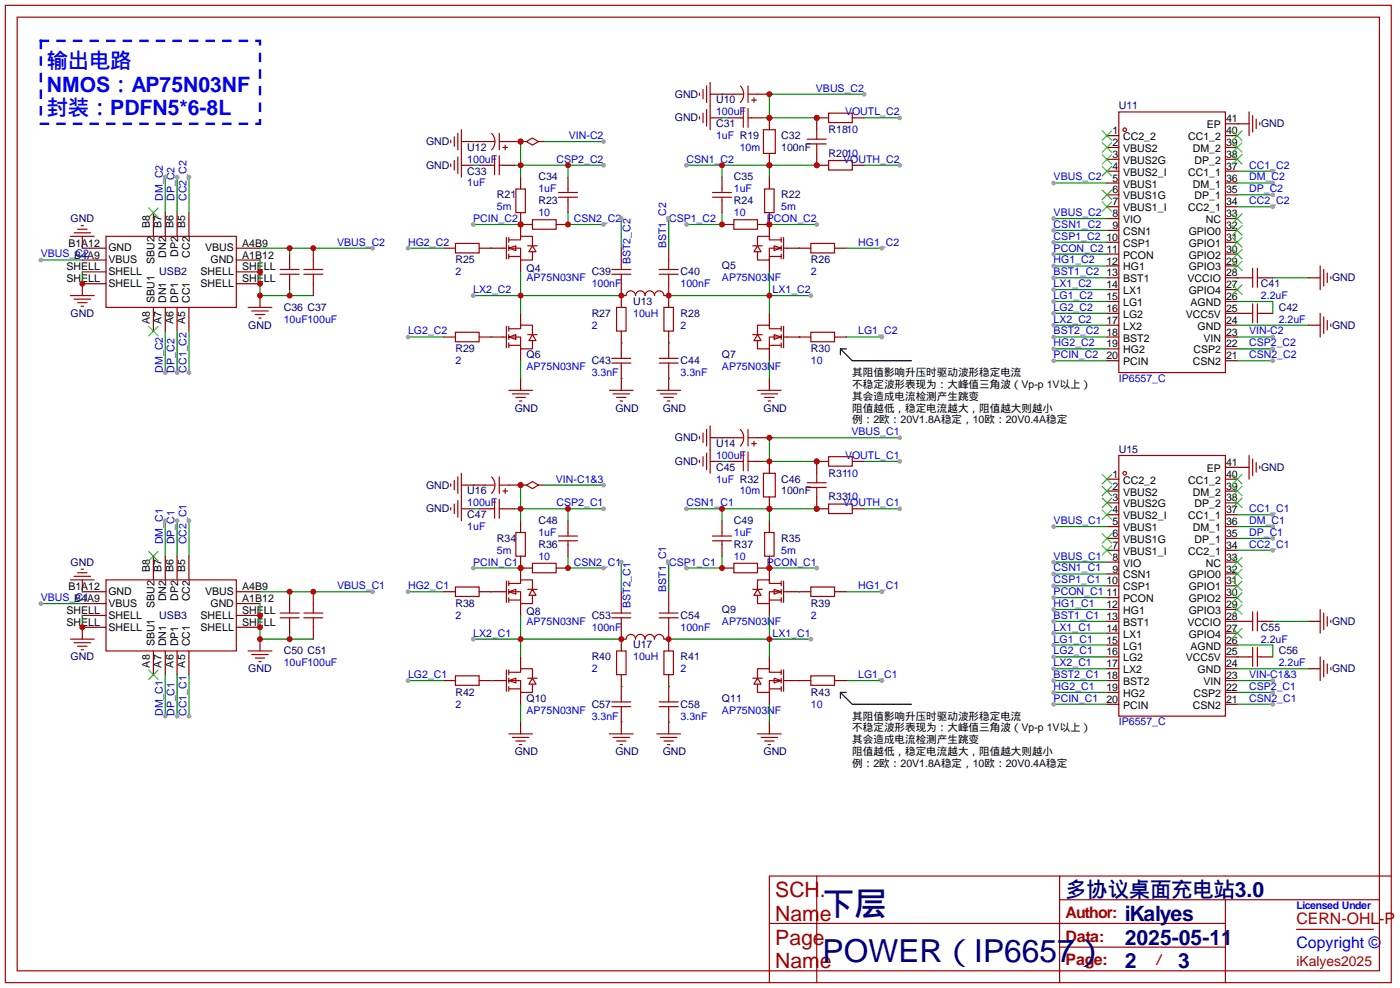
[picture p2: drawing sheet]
<svg xmlns="http://www.w3.org/2000/svg" width="300mm" height="212mm" viewBox="0 0 300 212" stroke-linecap="round" stroke-linejoin="round" font-family="sans-serif">
<defs><g id="words">
<g font-size="6.8" fill="#000080">
<text x="176.4" y="196.2">下层</text>
<text x="176.4" y="206.3">POWER（IP6657）</text>
</g>
<g font-size="4.5" fill="#00f">
<text x="10" y="14.6">输出电路</text>
<text x="10" y="19.6">NMOS：AP75N03NF</text>
<text x="10" y="24.7">封装：PDFN5*6-8L</text>
</g>
<g font-size="4.5" fill="#a00000">
<text x="166.2" y="192.4">SCH.</text>
<text x="166.2" y="197.4">Name</text>
<text x="166.2" y="202.5">Page</text>
<text x="166.2" y="207.6">Name</text>
</g>
<g font-size="4.5" fill="#000080">
<text x="228.5" y="192.4">多协议桌面充电站3.0</text>
<text x="241.2" y="197.4">iKalyes</text>
<text x="241.2" y="202.5">2025-05-11</text>
<text x="241.2" y="207.6">2</text>
<text x="252.6" y="207.6">3</text>
</g>
<g font-size="3.4" fill="#a00000">
<text x="228.5" y="196.8">Author:</text>
<text x="228.5" y="201.9">Data:</text>
<text x="278" y="198.1">CERN-OHL-P</text>
<text x="228.5" y="207">Page:</text>
<text x="247.5" y="206.8">/</text>
</g>
<text font-size="3.4" fill="#00f" x="278" y="203.2">Copyright ©</text>
<text font-size="3" fill="#a00000" x="278" y="207">iKalyes2025</text>
<g font-size="2.3" fill="#000080">
<text x="144.7" y="20.9">GND</text>
<text x="153.5" y="22.2">U10</text>
<text x="239.9" y="23.5">U11</text>
<text x="144.7" y="26">GND</text>
<text x="153.5" y="27.3">C31</text>
<text x="167.5" y="29.8">C32</text>
<text x="177.7" y="28.5">R1810</text>
<text x="270.4" y="27.3">GND</text>
<text x="91.4" y="31.1">GND</text>
<text x="100.2" y="32.3">U12</text>
<text x="167.5" y="32.3">100nF</text>
<text x="177.7" y="33.6">R2010</text>
<text x="91.4" y="36.2">GND</text>
<text x="100.2" y="37.4">C33</text>
<text x="115.4" y="38.7">C34</text>
<text x="157.4" y="38.7">C35</text>
<text x="15.1" y="47.6">GND</text>
<text x="106.6" y="42.5">R21</text>
<text x="115.4" y="43.8">R23</text>
<text x="157.4" y="43.8">R24</text>
<text x="167.5" y="42.5">R22</text>
<text x="34.2" y="59">USB2</text>
<text x="97.7" y="56.5">R25</text>
<text x="112.9" y="58.3">Q4</text>
<text x="126.9" y="59">C39</text>
<text x="145.9" y="59">C40</text>
<text x="154.8" y="57.7">Q5</text>
<text x="173.9" y="56.5">R26</text>
<text x="135.8" y="65.4">U13</text>
<text x="270.4" y="61.6">C41</text>
<text x="285.6" y="60.3">GND</text>
<text x="15.1" y="67.9">GND</text>
<text x="53.2" y="70.4">GND</text>
<text x="60.8" y="66.6">C36 C37</text>
<text x="126.9" y="67.9">R27</text>
<text x="145.9" y="67.9">R28</text>
<text x="274.2" y="66.6">C42</text>
<text x="285.6" y="70.4">GND</text>
<text x="97.7" y="75.5">R29</text>
<text x="112.9" y="76.8">Q6</text>
<text x="154.8" y="76.8">Q7</text>
<text x="173.9" y="75.5">R30</text>
<text x="126.9" y="78.1">C43</text>
<text x="145.9" y="78.1">C44</text>
<text x="110.4" y="88.2">GND</text>
<text x="132" y="88.2">GND</text>
<text x="142.1" y="88.2">GND</text>
<text x="163.7" y="88.2">GND</text>
<text x="144.7" y="94.6">GND</text>
<text x="153.5" y="95.8">U14</text>
<text x="144.7" y="99.7">GND</text>
<text x="153.5" y="100.9">C45</text>
<text x="239.9" y="97.1">U15</text>
<text x="270.4" y="100.9">GND</text>
<text x="91.4" y="104.7">GND</text>
<text x="100.2" y="106">U16</text>
<text x="167.5" y="103.5">C46</text>
<text x="167.5" y="106">100nF</text>
<text x="177.7" y="102.2">R3110</text>
<text x="177.7" y="107.3">R3310</text>
<text x="91.4" y="109.8">GND</text>
<text x="100.2" y="111.1">C47</text>
<text x="115.4" y="112.4">C48</text>
<text x="157.4" y="112.4">C49</text>
<text x="106.6" y="116.2">R34</text>
<text x="115.4" y="117.4">R36</text>
<text x="157.4" y="117.4">R37</text>
<text x="167.5" y="116.2">R35</text>
<text x="15.1" y="121.2">GND</text>
<text x="97.7" y="130.1">R38</text>
<text x="112.9" y="131.9">Q8</text>
<text x="154.8" y="131.4">Q9</text>
<text x="173.9" y="130.1">R39</text>
<text x="34.2" y="132.7">USB3</text>
<text x="126.9" y="132.7">C53</text>
<text x="145.9" y="132.7">C54</text>
<text x="270.4" y="135.2">C55</text>
<text x="285.6" y="133.9">GND</text>
<text x="15.1" y="141.6">GND</text>
<text x="60.8" y="140.3">C50 C51</text>
<text x="126.9" y="141.6">R40</text>
<text x="135.8" y="139">U17</text>
<text x="145.9" y="141.6">R41</text>
<text x="274.2" y="140.3">C56</text>
<text x="53.2" y="144.1">GND</text>
<text x="97.7" y="149.2">R42</text>
<text x="173.9" y="149.2">R43</text>
<text x="285.6" y="144.1">GND</text>
<text x="112.9" y="150.5">Q10</text>
<text x="126.9" y="151.7">C57</text>
<text x="145.9" y="151.7">C58</text>
<text x="154.8" y="150.5">Q11</text>
<text x="110.4" y="161.9">GND</text>
<text x="132" y="161.9">GND</text>
<text x="142.1" y="161.9">GND</text>
<text x="163.7" y="161.9">GND</text>
</g>
<g font-size="2.3" fill="#00f">
<text x="175" y="19.6">VBUS_C2</text>
<text x="122" y="29.8">VIN-C2</text>
<text x="153.5" y="24.7">100uF</text>
<text x="153.5" y="29.8">1uF R19</text>
<text x="181.2" y="24.7">VOUTL_C2</text>
<text x="100.2" y="34.9">100uF</text>
<text x="119.3" y="34.9">CSP2_C2</text>
<text x="147.2" y="34.9">CSN1_C2</text>
<text x="158.6" y="32.3">10m</text>
<text x="180.8" y="34.9">VOUTH_C2</text>
<text x="100.2" y="40">1uF</text>
<text x="115.4" y="41.2">1uF</text>
<text x="157.4" y="41.2">1uF</text>
<text x="225.9" y="38.7">VBUS_C2</text>
<text x="267.8" y="36.2">CC1_C2</text>
<text x="267.8" y="38.7">DM_C2</text>
<text x="267.8" y="41.2">DP_C2</text>
<text x="34.9" y="43.1" transform="rotate(-90 34.9 43.1)">DM_C2</text>
<text x="37.4" y="43.1" transform="rotate(-90 37.4 43.1)">DP_C2</text>
<text x="40" y="43.1" transform="rotate(-90 40 43.1)">CC2_C2</text>
<text x="101.5" y="47.6">PCIN_C2</text>
<text x="106.6" y="45">5m</text>
<text x="115.4" y="46.3">10</text>
<text x="123.1" y="47.6">CSN2_C2</text>
<text x="143.5" y="47.6">CSP1_C2</text>
<text x="157.4" y="46.3">10</text>
<text x="164.4" y="47.6">PCON_C2</text>
<text x="167.5" y="45">5m</text>
<text x="225.9" y="46.3">VBUS_C2</text>
<text x="267.8" y="43.8">CC2_C2</text>
<text x="72.3" y="52.7">VBUS_C2</text>
<text x="87.5" y="52.7">HG2_C2</text>
<text x="142.8" y="53.2" transform="rotate(-90 142.8 53.2)">BST1_C2</text>
<text x="184" y="52.7">HG1_C2</text>
<text x="225.9" y="53.9">PCON_C2</text>
<text x="225.9" y="51.4">CSP1_C2</text>
<text x="225.9" y="48.9">CSN1_C2</text>
<text x="8.8" y="55.2">VBUS_C2</text>
<text x="97.7" y="59">2</text>
<text x="135.2" y="56.7" transform="rotate(-90 135.2 56.7)">BST2_C2</text>
<text x="173.9" y="59">2</text>
<text x="225.9" y="59">BST1_C2</text>
<text x="225.9" y="56.5">HG1_C2</text>
<text x="101.5" y="62.8">LX2_C2</text>
<text x="112.9" y="60.3">AP75N03NF</text>
<text x="126.9" y="61.6">100nF</text>
<text x="145.9" y="61.6">100nF</text>
<text x="154.8" y="60.3">AP75N03NF</text>
<text x="165.7" y="62.8">LX1_C2</text>
<text x="225.9" y="64.1">LG1_C2</text>
<text x="225.9" y="61.6">LX1_C2</text>
<text x="270.4" y="64.1">2.2uF</text>
<text x="60.8" y="69.2">10uF100uF</text>
<text x="87.5" y="71.7">LG2_C2</text>
<text x="126.9" y="70.4">2</text>
<text x="135.8" y="67.9">10uH</text>
<text x="145.9" y="70.4">2</text>
<text x="184" y="71.7">LG1_C2</text>
<text x="225.9" y="71.7">BST2_C2</text>
<text x="225.9" y="69.2">LX2_C2</text>
<text x="225.9" y="66.6">LG2_C2</text>
<text x="267.8" y="71.7">VIN-C2</text>
<text x="274.2" y="69.2">2.2uF</text>
<text x="225.9" y="76.8">PCIN_C2</text>
<text x="225.9" y="74.3">HG2_C2</text>
<text x="267.8" y="74.3">CSP2_C2</text>
<text x="267.8" y="76.8">CSN2_C2</text>
<text x="34.9" y="79.9" transform="rotate(-90 34.9 79.9)">DM_C2</text>
<text x="37.4" y="79.9" transform="rotate(-90 37.4 79.9)">DP_C2</text>
<text x="40" y="79.9" transform="rotate(-90 40 79.9)">CC1_C2</text>
<text x="97.7" y="78.1">2</text>
<text x="112.9" y="79.3">AP75N03NF</text>
<text x="126.9" y="80.6">3.3nF</text>
<text x="145.9" y="80.6">3.3nF</text>
<text x="154.8" y="79.3">AP75N03NF</text>
<text x="173.9" y="78.1">10</text>
<text x="239.9" y="81.9">IP6557_C</text>
<text x="182.6" y="93.3">VBUS_C1</text>
<text x="153.5" y="98.4">100uF</text>
<text x="181.2" y="98.4">VOUTL_C1</text>
<text x="119.2" y="103.5">VIN-C1&amp;3</text>
<text x="153.5" y="103.5">1uF R32</text>
<text x="158.6" y="106">10m</text>
<text x="100.2" y="108.5">100uF</text>
<text x="100.2" y="113.6">1uF</text>
<text x="119.3" y="108.5">CSP2_C1</text>
<text x="147.2" y="108.5">CSN1_C1</text>
<text x="180.8" y="108.5">VOUTH_C1</text>
<text x="225.9" y="112.4">VBUS_C1</text>
<text x="267.8" y="109.8">CC1_C1</text>
<text x="267.8" y="112.4">DM_C1</text>
<text x="34.9" y="116.7" transform="rotate(-90 34.9 116.7)">DM_C1</text>
<text x="37.4" y="116.7" transform="rotate(-90 37.4 116.7)">DP_C1</text>
<text x="40" y="116.7" transform="rotate(-90 40 116.7)">CC2_C1</text>
<text x="106.6" y="118.7">5m</text>
<text x="115.4" y="120">10</text>
<text x="115.4" y="114.9">1uF</text>
<text x="157.4" y="120">10</text>
<text x="157.4" y="114.9">1uF</text>
<text x="167.5" y="118.7">5m</text>
<text x="225.9" y="120">VBUS_C1</text>
<text x="267.8" y="114.9">DP_C1</text>
<text x="267.8" y="117.4">CC2_C1</text>
<text x="101.5" y="121.2">PCIN_C1</text>
<text x="123.1" y="121.2">CSN2_C1</text>
<text x="143.5" y="121.2">CSP1_C1</text>
<text x="164.4" y="121.2">PCON_C1</text>
<text x="225.9" y="125.1">CSP1_C1</text>
<text x="225.9" y="122.5">CSN1_C1</text>
<text x="8.8" y="128.9">VBUS_C1</text>
<text x="72.3" y="126.3">VBUS_C1</text>
<text x="87.5" y="126.3">HG2_C1</text>
<text x="135.2" y="130.4" transform="rotate(-90 135.2 130.4)">BST2_C1</text>
<text x="142.8" y="126.9" transform="rotate(-90 142.8 126.9)">BST1_C1</text>
<text x="184" y="126.3">HG1_C1</text>
<text x="225.9" y="130.1">HG1_C1</text>
<text x="225.9" y="127.6">PCON_C1</text>
<text x="97.7" y="132.7">2</text>
<text x="101.5" y="136.5">LX2_C1</text>
<text x="112.9" y="133.9">AP75N03NF</text>
<text x="126.9" y="135.2">100nF</text>
<text x="145.9" y="135.2">100nF</text>
<text x="154.8" y="133.9">AP75N03NF</text>
<text x="165.7" y="136.5">LX1_C1</text>
<text x="173.9" y="132.7">2</text>
<text x="225.9" y="137.8">LG1_C1</text>
<text x="225.9" y="135.2">LX1_C1</text>
<text x="225.9" y="132.7">BST1_C1</text>
<text x="270.4" y="137.8">2.2uF</text>
<text x="60.8" y="142.8">10uF100uF</text>
<text x="135.8" y="141.6">10uH</text>
<text x="225.9" y="142.8">LX2_C1</text>
<text x="225.9" y="140.3">LG2_C1</text>
<text x="274.2" y="142.8">2.2uF</text>
<text x="87.5" y="145.4">LG2_C1</text>
<text x="126.9" y="144.1">2</text>
<text x="145.9" y="144.1">2</text>
<text x="184" y="145.4">LG1_C1</text>
<text x="225.9" y="147.9">HG2_C1</text>
<text x="225.9" y="145.4">BST2_C1</text>
<text x="267.8" y="145.4">VIN-C1&amp;3</text>
<text x="267.8" y="147.9">CSP2_C1</text>
<text x="34.9" y="153.5" transform="rotate(-90 34.9 153.5)">DM_C1</text>
<text x="37.4" y="153.5" transform="rotate(-90 37.4 153.5)">DP_C1</text>
<text x="40" y="153.5" transform="rotate(-90 40 153.5)">CC1_C1</text>
<text x="97.7" y="151.7">2</text>
<text x="112.9" y="153">AP75N03NF</text>
<text x="126.9" y="154.3">3.3nF</text>
<text x="145.9" y="154.3">3.3nF</text>
<text x="154.8" y="153">AP75N03NF</text>
<text x="173.9" y="151.7">10</text>
<text x="225.9" y="150.5">PCIN_C1</text>
<text x="239.9" y="155.5">IP6557_C</text>
<text x="267.8" y="150.5">CSN2_C1</text>
<text x="278" y="194.9">Licensed Under</text>
</g>
<g font-size="2.3">
<text x="238.5" y="28.8">1</text>
<text x="258.8" y="27.5">EP</text>
<text x="262.9" y="28.8">40</text>
<text x="262.9" y="26.2">41</text>
<text x="238.5" y="31.3">2</text>
<text x="238.5" y="33.9">3</text>
<text x="240.8" y="30">CC2_2</text>
<text x="240.8" y="32.6">VBUS2</text>
<text x="240.8" y="35.1">VBUS2G</text>
<text x="254.8" y="30">CC1_2</text>
<text x="255.8" y="32.6">DM_2</text>
<text x="256.2" y="35.1">DP_2</text>
<text x="262.9" y="33.9">38</text>
<text x="262.9" y="31.3">39</text>
<text x="238.5" y="36.4">4</text>
<text x="238.5" y="38.9">5</text>
<text x="238.5" y="41.5">6</text>
<text x="240.8" y="37.7">VBUS2_I</text>
<text x="240.8" y="40.2">VBUS1</text>
<text x="254.8" y="37.7">CC1_1</text>
<text x="255.8" y="40.2">DM_1</text>
<text x="262.9" y="41.5">35</text>
<text x="262.9" y="38.9">36</text>
<text x="262.9" y="36.4">37</text>
<text x="238.5" y="44">7</text>
<text x="238.5" y="46.6">8</text>
<text x="240.8" y="42.7">VBUS1G</text>
<text x="240.8" y="45.3">VBUS1_I</text>
<text x="240.8" y="47.8">VIO</text>
<text x="254.8" y="45.3">CC2_1</text>
<text x="256.2" y="42.7">DP_1</text>
<text x="258.5" y="47.8">NC</text>
<text x="262.9" y="46.6">33</text>
<text x="262.9" y="44">34</text>
<text x="14.7" y="52.9">B1A12</text>
<text x="23.2" y="53.9">GND</text>
<text x="32.1" y="48.9" transform="rotate(-90 32.1 48.9)">B8</text>
<text x="34.6" y="48.9" transform="rotate(-90 34.6 48.9)">B7</text>
<text x="37.2" y="48.9" transform="rotate(-90 37.2 48.9)">B6</text>
<text x="39.7" y="48.9" transform="rotate(-90 39.7 48.9)">B5</text>
<text x="44" y="53.9">VBUS</text>
<text x="51.9" y="52.9">A4B9</text>
<text x="237.3" y="51.6">10</text>
<text x="238.5" y="49.1">9</text>
<text x="240.8" y="50.4">CSN1</text>
<text x="240.8" y="52.9">CSP1</text>
<text x="254.9" y="52.9">GPIO1</text>
<text x="254.9" y="50.4">GPIO0</text>
<text x="262.9" y="51.6">31</text>
<text x="262.9" y="49.1">32</text>
<text x="14.3" y="58">SHELL</text>
<text x="15.9" y="55.4">B4A9</text>
<text x="23.2" y="56.5">VBUS</text>
<text x="23.2" y="59">SHELL</text>
<text x="33.1" y="56.6" transform="rotate(-90 33.1 56.6)">SBU2</text>
<text x="35.7" y="55.2" transform="rotate(-90 35.7 55.2)">DN2</text>
<text x="38.2" y="55.1" transform="rotate(-90 38.2 55.1)">DP2</text>
<text x="40.7" y="55.2" transform="rotate(-90 40.7 55.2)">CC2</text>
<text x="43" y="59">SHELL</text>
<text x="45.1" y="56.5">GND</text>
<text x="51.9" y="55.4">A1B12</text>
<text x="51.9" y="58">SHELL</text>
<text x="237.3" y="54.2">11</text>
<text x="237.3" y="56.7">12</text>
<text x="237.3" y="59.3">13</text>
<text x="240.8" y="55.4">PCON</text>
<text x="240.8" y="58">HG1</text>
<text x="254.9" y="58">GPIO3</text>
<text x="254.9" y="55.4">GPIO2</text>
<text x="262.9" y="59.3">28</text>
<text x="262.9" y="56.7">29</text>
<text x="262.9" y="54.2">30</text>
<text x="14.3" y="60.5">SHELL</text>
<text x="23.2" y="61.5">SHELL</text>
<text x="33.1" y="64.9" transform="rotate(-90 33.1 64.9)">SBU1</text>
<text x="35.7" y="64.9" transform="rotate(-90 35.7 64.9)">DN1</text>
<text x="38.2" y="64.9" transform="rotate(-90 38.2 64.9)">DP1</text>
<text x="40.7" y="64.9" transform="rotate(-90 40.7 64.9)">CC1</text>
<text x="43" y="61.5">SHELL</text>
<text x="51.9" y="60.5">SHELL</text>
<text x="237.3" y="61.8">14</text>
<text x="237.3" y="64.3">15</text>
<text x="240.8" y="60.5">BST1</text>
<text x="240.8" y="63.1">LX1</text>
<text x="240.8" y="65.6">LG1</text>
<text x="254.6" y="60.5">VCCIO</text>
<text x="254.9" y="63.1">GPIO4</text>
<text x="255.3" y="65.6">AGND</text>
<text x="262.9" y="64.3">26</text>
<text x="262.9" y="61.8">27</text>
<text x="32.1" y="69.5" transform="rotate(-90 32.1 69.5)">A8</text>
<text x="34.6" y="69.5" transform="rotate(-90 34.6 69.5)">A7</text>
<text x="37.2" y="69.5" transform="rotate(-90 37.2 69.5)">A6</text>
<text x="39.7" y="69.5" transform="rotate(-90 39.7 69.5)">A5</text>
<text x="237.3" y="66.9">16</text>
<text x="237.3" y="69.4">17</text>
<text x="237.3" y="72">18</text>
<text x="240.8" y="68.1">LG2</text>
<text x="240.8" y="70.7">LX2</text>
<text x="254.3" y="68.1">VCC5V</text>
<text x="256.8" y="70.7">GND</text>
<text x="262.9" y="72">23</text>
<text x="262.9" y="69.4">24</text>
<text x="262.9" y="66.9">25</text>
<text x="237.3" y="74.5">19</text>
<text x="237.3" y="77">20</text>
<text x="240.8" y="73.2">BST2</text>
<text x="240.8" y="75.8">HG2</text>
<text x="255.9" y="75.8">CSP2</text>
<text x="258" y="73.2">VIN</text>
<text x="262.9" y="77">21</text>
<text x="262.9" y="74.5">22</text>
<text x="182.8" y="80.6">其阻值影响升压时驱动波形稳定电流</text>
<text x="182.8" y="83.1">不稳定波形表现为：大峰值三角波（Vp-p 1V以上）</text>
<text x="240.8" y="78.3">PCIN</text>
<text x="255.8" y="78.3">CSN2</text>
<text x="182.8" y="85.7">其会造成电流检测产生跳变</text>
<text x="182.8" y="88.2">阻值越低，稳定电流越大，阻值越大则越小</text>
<text x="182.8" y="90.8">例：2欧：20V1.8A稳定，10欧：20V0.4A稳定</text>
<text x="258.8" y="101.2">EP</text>
<text x="262.9" y="99.9">41</text>
<text x="238.5" y="102.4">1</text>
<text x="238.5" y="105">2</text>
<text x="238.5" y="107.5">3</text>
<text x="240.8" y="103.7">CC2_2</text>
<text x="240.8" y="106.2">VBUS2</text>
<text x="254.8" y="103.7">CC1_2</text>
<text x="255.8" y="106.2">DM_2</text>
<text x="262.9" y="107.5">38</text>
<text x="262.9" y="105">39</text>
<text x="262.9" y="102.4">40</text>
<text x="238.5" y="110.1">4</text>
<text x="238.5" y="112.6">5</text>
<text x="240.8" y="108.8">VBUS2G</text>
<text x="240.8" y="111.3">VBUS2_I</text>
<text x="240.8" y="113.9">VBUS1</text>
<text x="254.8" y="111.3">CC1_1</text>
<text x="255.8" y="113.9">DM_1</text>
<text x="256.2" y="108.8">DP_2</text>
<text x="262.9" y="112.6">36</text>
<text x="262.9" y="110.1">37</text>
<text x="238.5" y="115.1">6</text>
<text x="238.5" y="117.7">7</text>
<text x="240.8" y="116.4">VBUS1G</text>
<text x="240.8" y="118.9">VBUS1_I</text>
<text x="254.8" y="118.9">CC2_1</text>
<text x="256.2" y="116.4">DP_1</text>
<text x="262.9" y="117.7">34</text>
<text x="262.9" y="115.1">35</text>
<text x="32.1" y="122.6" transform="rotate(-90 32.1 122.6)">B8</text>
<text x="34.6" y="122.6" transform="rotate(-90 34.6 122.6)">B7</text>
<text x="37.2" y="122.6" transform="rotate(-90 37.2 122.6)">B6</text>
<text x="39.7" y="122.6" transform="rotate(-90 39.7 122.6)">B5</text>
<text x="237.3" y="125.3">10</text>
<text x="238.5" y="120.2">8</text>
<text x="238.5" y="122.8">9</text>
<text x="240.8" y="121.5">VIO</text>
<text x="240.8" y="124">CSN1</text>
<text x="254.9" y="124">GPIO0</text>
<text x="258.5" y="121.5">NC</text>
<text x="262.9" y="125.3">31</text>
<text x="262.9" y="122.8">32</text>
<text x="262.9" y="120.2">33</text>
<text x="14.3" y="131.6">SHELL</text>
<text x="14.7" y="126.6">B1A12</text>
<text x="15.9" y="129.1">B4A9</text>
<text x="23.2" y="130.1">VBUS</text>
<text x="23.2" y="127.6">GND</text>
<text x="33.1" y="130.3" transform="rotate(-90 33.1 130.3)">SBU2</text>
<text x="35.7" y="128.9" transform="rotate(-90 35.7 128.9)">DN2</text>
<text x="38.2" y="128.8" transform="rotate(-90 38.2 128.8)">DP2</text>
<text x="40.7" y="128.9" transform="rotate(-90 40.7 128.9)">CC2</text>
<text x="44" y="127.6">VBUS</text>
<text x="45.1" y="130.1">GND</text>
<text x="51.9" y="129.1">A1B12</text>
<text x="51.9" y="126.6">A4B9</text>
<text x="51.9" y="131.6">SHELL</text>
<text x="237.3" y="127.8">11</text>
<text x="237.3" y="130.4">12</text>
<text x="240.8" y="126.6">CSP1</text>
<text x="240.8" y="129.1">PCON</text>
<text x="240.8" y="131.6">HG1</text>
<text x="254.9" y="131.6">GPIO3</text>
<text x="254.9" y="129.1">GPIO2</text>
<text x="254.9" y="126.6">GPIO1</text>
<text x="262.9" y="130.4">29</text>
<text x="262.9" y="127.8">30</text>
<text x="14.3" y="134.2">SHELL</text>
<text x="23.2" y="132.7">SHELL</text>
<text x="23.2" y="135.2">SHELL</text>
<text x="43" y="132.7">SHELL</text>
<text x="43" y="135.2">SHELL</text>
<text x="51.9" y="134.2">SHELL</text>
<text x="237.3" y="132.9">13</text>
<text x="237.3" y="135.5">14</text>
<text x="237.3" y="138">15</text>
<text x="240.8" y="134.2">BST1</text>
<text x="240.8" y="136.7">LX1</text>
<text x="254.6" y="134.2">VCCIO</text>
<text x="254.9" y="136.7">GPIO4</text>
<text x="262.9" y="138">26</text>
<text x="262.9" y="135.5">27</text>
<text x="262.9" y="132.9">28</text>
<text x="32.1" y="143.1" transform="rotate(-90 32.1 143.1)">A8</text>
<text x="33.1" y="138.6" transform="rotate(-90 33.1 138.6)">SBU1</text>
<text x="34.6" y="143.1" transform="rotate(-90 34.6 143.1)">A7</text>
<text x="35.7" y="138.6" transform="rotate(-90 35.7 138.6)">DN1</text>
<text x="37.2" y="143.1" transform="rotate(-90 37.2 143.1)">A6</text>
<text x="38.2" y="138.6" transform="rotate(-90 38.2 138.6)">DP1</text>
<text x="39.7" y="143.1" transform="rotate(-90 39.7 143.1)">A5</text>
<text x="40.7" y="138.6" transform="rotate(-90 40.7 138.6)">CC1</text>
<text x="237.3" y="140.5">16</text>
<text x="237.3" y="143.1">17</text>
<text x="240.8" y="139.3">LG1</text>
<text x="240.8" y="141.8">LG2</text>
<text x="254.3" y="141.8">VCC5V</text>
<text x="255.3" y="139.3">AGND</text>
<text x="262.9" y="143.1">24</text>
<text x="262.9" y="140.5">25</text>
<text x="237.3" y="145.6">18</text>
<text x="237.3" y="148.2">19</text>
<text x="240.8" y="144.3">LX2</text>
<text x="240.8" y="146.9">BST2</text>
<text x="240.8" y="149.4">HG2</text>
<text x="255.9" y="149.4">CSP2</text>
<text x="256.8" y="144.3">GND</text>
<text x="258" y="146.9">VIN</text>
<text x="262.9" y="148.2">22</text>
<text x="262.9" y="145.6">23</text>
<text x="182.8" y="154.3">其阻值影响升压时驱动波形稳定电流</text>
<text x="237.3" y="150.7">20</text>
<text x="240.8" y="152">PCIN</text>
<text x="255.8" y="152">CSN2</text>
<text x="262.9" y="150.7">21</text>
<text x="182.8" y="156.8">不稳定波形表现为：大峰值三角波（Vp-p 1V以上）</text>
<text x="182.8" y="159.3">其会造成电流检测产生跳变</text>
<text x="182.8" y="161.9">阻值越低，稳定电流越大，阻值越大则越小</text>
<text x="182.8" y="164.4">例：2欧：20V1.8A稳定，10欧：20V0.4A稳定</text>
</g>
</g></defs>
<path d="M1.1 1.1h297.2v209.6h-297.2zM3.7 3.7h292.1v204.5h-292.1zM22.7 50.7h28v15.2h-28zM165 198h97.8M175.1 187.8v22.9M227.2 187.8h-62.2v22.9M227.2 192.9h68.6M262.8 192.9v17.8M278 199.3h16.5M298.3 187.8h-71.1v22.9M227.2 203.1h35.6" fill="none" stroke="#a10000" stroke-width=".25"/>
<g fill="none" stroke="#870000" stroke-width=".25">
<path d="M17.7 55.8h5M17.7 53.2h5M17.7 58.3h5M32.9 45.6v5.1M35.4 45.6v5.1M38 45.6v5.1M40.5 45.6v5.1M50.7 55.8h5.1M50.7 53.2h5.1M50.7 58.3h5.1M17.7 60.8h5M32.9 65.9v5.1"/>
<path d="M35.4 65.9v5.1M38 65.9v5.1M40.5 65.9v5.1M50.7 60.8h5.1"/>
</g>
<path d="M31.9 44.6l2 2M33.9 44.6l-2 2M31.9 70l2 2M33.9 70l-2 2" fill="none" stroke="#3c3" stroke-width=".25"/>
<path d="M35.4 71v8.9" fill="none" stroke="#008700" stroke-width=".25"/>
<circle cx="35.4" cy="79.9" r=".51" fill="#999"/>
<path d="M38 71v8.9" fill="none" stroke="#008700" stroke-width=".25"/>
<circle cx="38" cy="79.9" r=".51" fill="#999"/>
<path d="M38 38v7.6" fill="none" stroke="#008700" stroke-width=".25"/>
<circle cx="38" cy="38" r=".51" fill="#999"/>
<path d="M35.4 38v7.6" fill="none" stroke="#008700" stroke-width=".25"/>
<circle cx="35.4" cy="38" r=".51" fill="#999"/>
<path d="M40.5 71v8.9" fill="none" stroke="#008700" stroke-width=".25"/>
<circle cx="40.5" cy="79.9" r=".51" fill="#999"/>
<path d="M40.5 38v7.6" fill="none" stroke="#008700" stroke-width=".25"/>
<circle cx="40.5" cy="38" r=".51" fill="#999"/>
<path d="M17.7 50.7v2.5M17.7 60.8v2.6M55.8 63.4v2.5" fill="none" stroke="#870000" stroke-width=".25"/>
<path d="M15.1 50.7h5.1M15.9 49.9h3.5M16.6 49.1h2.1M17.4 48.4h.5M15.1 63.4h5.1M15.9 64.1h3.5M16.6 64.9h2.1M17.4 65.7h.5M53.2 65.9h5.1M54 66.7h3.5M54.7 67.4h2.1M55.5 68.2h.5" fill="none" stroke="#a10000" stroke-width=".25"/>
<path d="M17.7 53.2h.1M55.8 55.8v7.6h11.4M62.1 62.1v1.3" fill="none" stroke="#008700" stroke-width=".25"/>
<g fill="#c00">
<circle cx="55.8" cy="63.4" r=".63"/>
<circle cx="62.1" cy="63.4" r=".63"/>
<circle cx="55.8" cy="60.8" r=".63"/>
<circle cx="55.8" cy="58.3" r=".63"/>
</g>
<path d="M17.7 58.3v2.5" fill="none" stroke="#008700" stroke-width=".25"/>
<circle cx="17.7" cy="60.8" r=".63" fill="#c00"/>
<g fill="none" stroke="#a10000" stroke-width=".25">
<path d="M60.1 58.8h4M60.1 57.8h4M62.1 57v.8M62.1 58.8v.8M97.7 52.2h5v2h-5zM110.6 40.5h2v5.1h-2zM131.2 58.8h4.1M131.2 57.8h4.1M133.2 55.8v2M133.2 58.8v2M141.4 58.8h4M141.4 57.8h4"/>
<path d="M143.4 55.8v2M143.4 58.8v2M173.9 52.2h5v2h-5zM97.7 71.2h5v2.1h-5zM131.2 77.9h4.1M131.2 76.8h4.1M132.2 65.9h2v5.1h-2zM133.2 76.1v.7M133.2 77.9v.7M141.4 77.9h4M141.4 76.8h4M142.4 65.9h2v5.1h-2z"/>
<path d="M143.4 76.1v.7M143.4 77.9v.7M130.7 83.7h5.1M131.4 84.5h3.6M132.2 85.2h2M133 86h.5M140.8 83.7h5.1M141.6 84.5h3.6M142.4 85.2h2M143.1 86h.5"/>
</g>
<g fill="none" stroke="#870000" stroke-width=".25">
<path d="M111.6 38v2.5M62.1 54.5v2.5M62.1 59.6v2.5M95.1 53.2h2.6M102.7 53.2h2.6M111.6 45.6v2.5M133.2 53.2v2.6M143.4 53.2v2.6M171.3 53.2h2.6M178.9 53.2h2.6M95.1 72.3h2.6M102.7 72.3h2.6"/>
<path d="M133.2 60.8v5.1M133.2 71v5.1M133.2 78.6v5.1M143.4 60.8v5.1M143.4 71v5.1M143.4 78.6v5.1"/>
</g>
<path d="M101.5 48.1h10.1M133.2 73.5h.1M143.4 73.5h.1M133.2 81.2h.1M143.4 81.2h.1" fill="none" stroke="#008700" stroke-width=".25"/>
<circle cx="111.6" cy="48.1" r=".63" fill="#c00"/>
<circle cx="101.5" cy="48.1" r=".51" fill="#999"/>
<path d="M114.2 47.1h5.1v2h-5.1zM119.8 42.3h4M119.8 41.3h4M121.8 40.5v.8M121.8 42.3v.8" fill="none" stroke="#a10000" stroke-width=".25"/>
<path d="M121.8 38v2.5M111.6 48.1h2.6M119.3 48.1h2.5M121.8 43.1v2.5" fill="none" stroke="#870000" stroke-width=".25"/>
<path d="M121.8 45.6v2.5h7.6" fill="none" stroke="#008700" stroke-width=".25"/>
<circle cx="121.8" cy="48.1" r=".63" fill="#c00"/>
<circle cx="129.4" cy="48.1" r=".51" fill="#999"/>
<path d="M110.4 35.4h19M111.6 30.4v7.6M121.8 35.4v2.6" fill="none" stroke="#008700" stroke-width=".25"/>
<g fill="#c00">
<circle cx="121.8" cy="35.4" r=".63"/>
<circle cx="111.6" cy="35.4" r=".63"/>
<circle cx="111.6" cy="30.4" r=".63"/>
</g>
<circle cx="129.4" cy="35.4" r=".51" fill="#999"/>
<g fill="none" stroke="#a10000" stroke-width=".25">
<path d="M96.6 30.1v.5M96.6 35.2v.5M97.4 29.3v2.1M97.4 34.4v2M98.2 28.6v3.5M98.2 33.7v3.5M98.9 27.8v10.2M104 30.4h2M105.3 35.4h.7M105.4 28.6a2.54 2.54 0 0 1 0 3.5M106 33.4v4.1M107.1 28.6v3.5"/>
<path d="M107.1 33.4v4.1M107.1 30.4h2M107.1 35.4h.7M107.8 31.6h1M108.3 31.1v1"/>
</g>
<path d="M98.9 30.4h5.1M98.9 35.4h2.6M102.7 35.4h2.6M107.8 35.4h2.6M109.1 30.4h3.8" fill="none" stroke="#870000" stroke-width=".25"/>
<path d="M101.5 30.4h.1M101.5 35.4h1.2" fill="none" stroke="#008700" stroke-width=".25"/>
<circle cx="111.6" cy="30.4" r=".63" fill="#c00"/>
<path d="M115.4 30.4h1.3M165 38v2.5M165 45.6v2.5" fill="none" stroke="#870000" stroke-width=".25"/>
<path d="M112.9 30.4l1.3-.8 1.2 .8-1.2 .7zM164 40.5h2v5.1h-2z" fill="none" stroke="#a10000" stroke-width=".25"/>
<path d="M165 48.1h10.1" fill="none" stroke="#008700" stroke-width=".25"/>
<circle cx="165" cy="48.1" r=".63" fill="#c00"/>
<circle cx="175.1" cy="48.1" r=".51" fill="#999"/>
<path d="M152.8 42.3h4M152.8 41.3h4M154.8 40.5v.8M154.8 42.3v.8M157.4 47.1h5v2h-5z" fill="none" stroke="#a10000" stroke-width=".25"/>
<path d="M154.8 38v2.5M154.8 48.1h2.6M154.8 43.1v2.5M162.4 48.1h2.6" fill="none" stroke="#870000" stroke-width=".25"/>
<path d="M154.8 45.6v2.5h-7.6" fill="none" stroke="#008700" stroke-width=".25"/>
<circle cx="154.8" cy="48.1" r=".63" fill="#c00"/>
<circle cx="147.2" cy="48.1" r=".51" fill="#999"/>
<path d="M147.2 35.4h27.9M154.8 35.4v2.6M165 35.4v2.6" fill="none" stroke="#008700" stroke-width=".25"/>
<g fill="#c00">
<circle cx="165" cy="35.4" r=".63"/>
<circle cx="154.8" cy="35.4" r=".63"/>
<circle cx="175.1" cy="35.4" r=".63"/>
</g>
<circle cx="147.2" cy="35.4" r=".51" fill="#999"/>
<path d="M181.5 53.2h7.6" fill="none" stroke="#008700" stroke-width=".25"/>
<circle cx="189.1" cy="53.2" r=".51" fill="#999"/>
<path d="M181.5 72.3h7.6" fill="none" stroke="#008700" stroke-width=".25"/>
<circle cx="189.1" cy="72.3" r=".51" fill="#999"/>
<path d="M87.5 53.2h7.6" fill="none" stroke="#008700" stroke-width=".25"/>
<circle cx="87.5" cy="53.2" r=".51" fill="#999"/>
<path d="M87.5 72.3h7.6" fill="none" stroke="#008700" stroke-width=".25"/>
<circle cx="87.5" cy="72.3" r=".51" fill="#999"/>
<path d="M133.2 46.9v6.3" fill="none" stroke="#008700" stroke-width=".25"/>
<circle cx="133.2" cy="46.9" r=".51" fill="#999"/>
<path d="M143.4 46.9v6.3" fill="none" stroke="#008700" stroke-width=".25"/>
<circle cx="143.4" cy="46.9" r=".51" fill="#999"/>
<g fill="none" stroke="#a10000" stroke-width=".25">
<path d="M239.9 24h22.9v55.9h-22.9zM267.8 24v5.1M268.6 24.8v3.5M269.4 25.5v2.1M270.1 26.3v.5"/>
<circle cx="241.2" cy="27.8" r=".38"/>
</g>
<g fill="none" stroke="#870000" stroke-width=".25">
<path d="M237.4 29.1h2.5M237.4 31.6h2.5M237.4 34.2h2.5M237.4 36.7h2.5M237.4 39.2h2.5M262.8 29.1h2.5M262.8 31.6h2.5M262.8 34.2h2.5M262.8 36.7h2.5M262.8 39.2h2.5M262.8 26.5h5M237.4 41.8h2.5"/>
<path d="M237.4 44.3h2.5M237.4 46.9h2.5M237.4 49.4h2.5M237.4 51.9h2.5M237.4 54.5h2.5M237.4 57h2.5M237.4 59.6h2.5M262.8 41.8h2.5M262.8 44.3h2.5M262.8 46.9h2.5M262.8 49.4h2.5M262.8 51.9h2.5"/>
<path d="M262.8 54.5h2.5M262.8 57h2.5M262.8 59.6h2.5M237.4 62.1h2.5M237.4 64.6h2.5M237.4 67.2h2.5M237.4 69.7h2.5M237.4 72.3h2.5M237.4 74.8h2.5M237.4 77.3h2.5M262.8 62.1h2.5M262.8 64.6h2.5"/>
<path d="M262.8 67.2h2.5M262.8 69.7h2.5M262.8 72.3h2.5M262.8 74.8h2.5M262.8 77.3h2.5"/>
</g>
<g fill="none" stroke="#3c3" stroke-width=".25">
<path d="M236.3 28.1l2.1 2M236.3 30.6l2.1 2M236.3 33.1l2.1 2.1M236.3 35.7l2.1 2M238.4 28.1l-2.1 2M238.4 30.6l-2.1 2M238.4 33.1l-2.1 2.1M238.4 35.7l-2.1 2M264.3 33.1l2 2.1M264.3 30.6l2 2M264.3 28.1l2 2M266.3 33.1l-2 2.1"/>
<path d="M266.3 30.6l-2 2M266.3 28.1l-2 2M236.3 40.8l2.1 2M236.3 43.3l2.1 2M238.4 40.8l-2.1 2M238.4 43.3l-2.1 2M264.3 56l2 2M264.3 53.5l2 2M264.3 50.9l2 2.1M264.3 48.4l2 2M264.3 45.8l2 2.1M266.3 56l-2 2"/>
<path d="M266.3 53.5l-2 2M266.3 50.9l-2 2.1M266.3 48.4l-2 2M266.3 45.8l-2 2.1M264.3 61.1l2 2M266.3 61.1l-2 2"/>
</g>
<path d="M265.3 26.5h.1M265.3 36.7h7.6" fill="none" stroke="#008700" stroke-width=".25"/>
<circle cx="272.9" cy="36.7" r=".51" fill="#999"/>
<path d="M265.3 39.2h7.6" fill="none" stroke="#008700" stroke-width=".25"/>
<circle cx="272.9" cy="39.2" r=".51" fill="#999"/>
<path d="M265.3 41.8h7.6" fill="none" stroke="#008700" stroke-width=".25"/>
<circle cx="272.9" cy="41.8" r=".51" fill="#999"/>
<path d="M265.3 44.3h7.6" fill="none" stroke="#008700" stroke-width=".25"/>
<circle cx="272.9" cy="44.3" r=".51" fill="#999"/>
<g fill="none" stroke="#a10000" stroke-width=".25">
<path d="M267.8 59.6h.8M268.6 57.5v4.1M269.6 57.5v4.1M269.6 59.6h.8M283.1 57v5.1M283.8 57.8v3.5M284.6 58.5v2.1M285.4 59.3v.5M267.8 67.2h.8M268.6 65.2v4M269.6 65.2v4M269.6 67.2h.8"/>
<path d="M283.1 67.2v5.1M283.8 67.9v3.6M284.6 68.7v2M285.4 69.5v.5"/>
</g>
<path d="M265.3 59.6h2.5M270.4 59.6h2.5M280.5 59.6h2.6M265.3 67.2h2.5M270.4 67.2h2.5M280.5 69.7h2.6" fill="none" stroke="#870000" stroke-width=".25"/>
<path d="M265.3 59.6h.1M272.9 59.6h7.6M265.3 67.2h.1M265.3 64.6h7.6v2.6M265.3 69.7h15.2M265.3 72.3h7.6" fill="none" stroke="#008700" stroke-width=".25"/>
<circle cx="272.9" cy="72.3" r=".51" fill="#999"/>
<path d="M265.3 74.8h7.6" fill="none" stroke="#008700" stroke-width=".25"/>
<circle cx="272.9" cy="74.8" r=".51" fill="#999"/>
<path d="M265.3 77.3h7.6" fill="none" stroke="#008700" stroke-width=".25"/>
<circle cx="272.9" cy="77.3" r=".51" fill="#999"/>
<path d="M225.9 77.3h11.5" fill="none" stroke="#008700" stroke-width=".25"/>
<circle cx="225.9" cy="77.3" r=".51" fill="#999"/>
<path d="M225.9 74.8h11.5" fill="none" stroke="#008700" stroke-width=".25"/>
<circle cx="225.9" cy="74.8" r=".51" fill="#999"/>
<path d="M225.9 72.3h11.5" fill="none" stroke="#008700" stroke-width=".25"/>
<circle cx="225.9" cy="72.3" r=".51" fill="#999"/>
<path d="M225.9 69.7h11.5" fill="none" stroke="#008700" stroke-width=".25"/>
<circle cx="225.9" cy="69.7" r=".51" fill="#999"/>
<path d="M225.9 67.2h11.5" fill="none" stroke="#008700" stroke-width=".25"/>
<circle cx="225.9" cy="67.2" r=".51" fill="#999"/>
<path d="M225.9 64.6h11.5" fill="none" stroke="#008700" stroke-width=".25"/>
<circle cx="225.9" cy="64.6" r=".51" fill="#999"/>
<path d="M225.9 62.1h11.5" fill="none" stroke="#008700" stroke-width=".25"/>
<circle cx="225.9" cy="62.1" r=".51" fill="#999"/>
<path d="M225.9 59.6h11.5" fill="none" stroke="#008700" stroke-width=".25"/>
<circle cx="225.9" cy="59.6" r=".51" fill="#999"/>
<path d="M225.9 57h11.5" fill="none" stroke="#008700" stroke-width=".25"/>
<circle cx="225.9" cy="57" r=".51" fill="#999"/>
<path d="M225.9 54.5h11.5" fill="none" stroke="#008700" stroke-width=".25"/>
<circle cx="225.9" cy="54.5" r=".51" fill="#999"/>
<path d="M225.9 51.9h11.5" fill="none" stroke="#008700" stroke-width=".25"/>
<circle cx="225.9" cy="51.9" r=".51" fill="#999"/>
<path d="M225.9 49.4h11.5" fill="none" stroke="#008700" stroke-width=".25"/>
<circle cx="225.9" cy="49.4" r=".51" fill="#999"/>
<path d="M225.9 46.9h11.5" fill="none" stroke="#008700" stroke-width=".25"/>
<circle cx="225.9" cy="46.9" r=".51" fill="#999"/>
<path d="M225.9 39.2h11.5" fill="none" stroke="#008700" stroke-width=".25"/>
<circle cx="225.9" cy="39.2" r=".51" fill="#999"/>
<path d="M8.8 8.8h47v17.7h-47z" fill="none" stroke="#00f" stroke-width=".51" stroke-dasharray="1.5 2"/>
<path d="M111.6 48.1v2.6M105.3 72.3h2.5M111.6 67.2v2.5M111.6 74.8v2.5M133.2 63.4h1M142.4 63.4h1" fill="none" stroke="#870000" stroke-width=".25"/>
<path d="M107.8 72.3h.8M108.6 70v4.5M109.1 72.3h2.5v2.5h2.6v-1.8M109.1 70.5h2.5v-.8h2.6v2.1M109.1 72.3l1.5-.5v1zM109.1 70v1M109.1 71.8v1M109.1 73.5v1M109.1 74h2.5M113.2 71.8h2M114.2 71.8l.7 1.2h-1.5zM134.2 63.4a1.02 1.02 0 0 1 1.1-1 1.02 1.02 0 0 1 1 1 1.02 1.02 0 0 1 1-1 1.02 1.02 0 0 1 1 1 1.02 1.02 0 0 1 1-1 1.02 1.02 0 0 1 1 1 1.02 1.02 0 0 1 1.1-1 1.02 1.02 0 0 1 1 1" fill="none" stroke="#a10000" stroke-width=".25"/>
<circle cx="111.6" cy="48.1" r=".63" fill="#c00"/>
<path d="M105.3 53.2h2.5M111.6 55.8v2.5M165 48.1v2.6M165 67.2v2.5M165 74.8v2.5M168.8 72.3h2.5" fill="none" stroke="#870000" stroke-width=".25"/>
<g fill="none" stroke="#a10000" stroke-width=".25">
<path d="M107.8 53.2h.8M108.6 50.9v4.6M109.1 53.2h2.5v2.6h2.6v-1.8M109.1 51.4h2.5v-.7h2.6v2M109.1 53.2l1.5-.5v1zM109.1 50.9v1M109.1 52.7v1M109.1 54.5v1M109.1 55h2.5M113.2 52.7h2M114.2 52.7l.7 1.3h-1.5zM161.4 71.8h2"/>
<path d="M162.4 71.8l.8 1.2h-1.5zM165 74h2.5M166 71.8l1.5 .5-1.5 .5zM167.5 72.3h-2.5v2.5h-2.6v-1.8M167.5 70.5h-2.5v-.8h-2.6v2.1M167.5 70v1M167.5 71.8v1M167.5 73.5v1M168 70v4.5M168 72.3h.8"/>
</g>
<circle cx="165" cy="48.1" r=".63" fill="#c00"/>
<path d="M165 55.8v2.5M168.8 53.2h2.5" fill="none" stroke="#870000" stroke-width=".25"/>
<path d="M161.4 52.7h2M162.4 52.7l.8 1.3h-1.5zM165 55h2.5M166 52.7l1.5 .5-1.5 .5zM167.5 53.2h-2.5v2.6h-2.6v-1.8M167.5 51.4h-2.5v-.7h-2.6v2M167.5 50.9v1M167.5 52.7v1M167.5 54.5v1M168 50.9v4.6M168 53.2h.8" fill="none" stroke="#a10000" stroke-width=".25"/>
<path d="M111.6 58.3v8.9M101.5 63.4h31.7" fill="none" stroke="#008700" stroke-width=".25"/>
<g fill="#c00">
<circle cx="111.6" cy="63.4" r=".63"/>
<circle cx="133.2" cy="63.4" r=".63"/>
</g>
<circle cx="101.5" cy="63.4" r=".51" fill="#999"/>
<path d="M165 58.3v8.9M143.4 63.4h30.5" fill="none" stroke="#008700" stroke-width=".25"/>
<g fill="#c00">
<circle cx="165" cy="63.4" r=".63"/>
<circle cx="143.4" cy="63.4" r=".63"/>
</g>
<circle cx="173.9" cy="63.4" r=".51" fill="#999"/>
<path d="M8.8 55.8h8.9M105.3 53.2h.1M171.3 53.2h.1M105.3 72.3h.1M111.6 77.3v3.9M165 77.3v3.9" fill="none" stroke="#008700" stroke-width=".25"/>
<path d="M67.2 53.2v2.6M67.2 60.8v2.6M111.6 81.2v2.5M165 81.2v2.5" fill="none" stroke="#870000" stroke-width=".25"/>
<path d="M65.2 57.8h4M65.2 58.8h4M67.2 55.8v2M67.2 58.8v2M109.1 83.7h5.1M109.9 84.5h3.5M110.6 85.2h2M111.4 86h.5M162.4 83.7h5.1M163.2 84.5h3.6M164 85.2h2M164.7 86h.5" fill="none" stroke="#a10000" stroke-width=".25"/>
<circle cx="8.8" cy="55.8" r=".51" fill="#999"/>
<path d="M55.8 53.2h24.1M62.1 53.2v1.3" fill="none" stroke="#008700" stroke-width=".25"/>
<g fill="#c00">
<circle cx="67.2" cy="53.2" r=".63"/>
<circle cx="62.1" cy="53.2" r=".63"/>
</g>
<circle cx="79.9" cy="53.2" r=".51" fill="#999"/>
<path d="M116.7 30.4h12.7" fill="none" stroke="#008700" stroke-width=".25"/>
<circle cx="129.4" cy="30.4" r=".51" fill="#999"/>
<path d="M171.3 72.3h.1M35.4 144.7v8.8" fill="none" stroke="#008700" stroke-width=".25"/>
<path d="M22.7 124.3h28v15.3h-28z" fill="none" stroke="#a10000" stroke-width=".25"/>
<g fill="none" stroke="#870000" stroke-width=".25">
<path d="M32.9 119.3v5M35.4 119.3v5M38 119.3v5M40.5 119.3v5M17.7 129.4h5M17.7 126.9h5M17.7 132h5M17.7 134.5h5M32.9 139.6v5.1M35.4 139.6v5.1M38 139.6v5.1M40.5 139.6v5.1"/>
<path d="M50.7 129.4h5.1M50.7 126.9h5.1M50.7 132h5.1M50.7 134.5h5.1"/>
</g>
<path d="M31.9 118.2l2 2.1M33.9 118.2l-2 2.1M31.9 143.6l2 2.1M33.9 143.6l-2 2.1" fill="none" stroke="#3c3" stroke-width=".25"/>
<circle cx="35.4" cy="153.5" r=".51" fill="#999"/>
<path d="M38 144.7v8.8" fill="none" stroke="#008700" stroke-width=".25"/>
<circle cx="38" cy="153.5" r=".51" fill="#999"/>
<path d="M38 111.6v7.7" fill="none" stroke="#008700" stroke-width=".25"/>
<circle cx="38" cy="111.6" r=".51" fill="#999"/>
<path d="M35.4 111.6v7.7" fill="none" stroke="#008700" stroke-width=".25"/>
<circle cx="35.4" cy="111.6" r=".51" fill="#999"/>
<path d="M40.5 144.7v8.8" fill="none" stroke="#008700" stroke-width=".25"/>
<circle cx="40.5" cy="153.5" r=".51" fill="#999"/>
<path d="M40.5 111.6v7.7" fill="none" stroke="#008700" stroke-width=".25"/>
<circle cx="40.5" cy="111.6" r=".51" fill="#999"/>
<path d="M17.7 124.3v2.6M17.7 134.5v2.5M55.8 137v2.6" fill="none" stroke="#870000" stroke-width=".25"/>
<path d="M15.1 137h5.1M15.1 124.3h5.1M15.9 137.8h3.5M15.9 123.6h3.5M16.6 138.6h2.1M16.6 122.8h2.1M17.4 139.3h.5M17.4 122h.5M53.2 139.6h5.1M54 140.3h3.5M54.7 141.1h2.1M55.5 141.9h.5" fill="none" stroke="#a10000" stroke-width=".25"/>
<path d="M17.7 126.9h.1M55.8 129.4v7.6h11.4M62.1 135.8v1.2" fill="none" stroke="#008700" stroke-width=".25"/>
<g fill="#c00">
<circle cx="55.8" cy="137" r=".63"/>
<circle cx="62.1" cy="137" r=".63"/>
<circle cx="55.8" cy="134.5" r=".63"/>
<circle cx="55.8" cy="132" r=".63"/>
</g>
<path d="M17.7 132v2.5" fill="none" stroke="#008700" stroke-width=".25"/>
<circle cx="17.7" cy="134.5" r=".63" fill="#c00"/>
<g fill="none" stroke="#a10000" stroke-width=".25">
<path d="M110.6 114.2h2v5.1h-2zM60.1 132.5h4M60.1 131.4h4M62.1 130.7v.7M62.1 132.5v.7M97.7 125.9h5v2h-5zM131.2 132.5h4.1M131.2 131.4h4.1M132.2 139.6h2v5.1h-2zM133.2 129.4v2M133.2 132.5v2M141.4 132.5h4"/>
<path d="M141.4 131.4h4M142.4 139.6h2v5.1h-2zM143.4 129.4v2M143.4 132.5v2M173.9 125.9h5v2h-5zM97.7 144.9h5v2h-5zM130.7 157.4h5.1M131.2 151.5h4.1M131.2 150.5h4.1M131.4 158.1h3.6M132.2 158.9h2M133 159.6h.5"/>
<path d="M133.2 149.7v.8M133.2 151.5v.8M140.8 157.4h5.1M141.4 151.5h4M141.4 150.5h4M141.6 158.1h3.6M142.4 158.9h2M143.1 159.6h.5M143.4 149.7v.8M143.4 151.5v.8"/>
</g>
<g fill="none" stroke="#870000" stroke-width=".25">
<path d="M111.6 111.6v2.6M111.6 119.3v2.5M62.1 128.1v2.6M62.1 133.2v2.6M95.1 126.9h2.6M102.7 126.9h2.6M133.2 126.9v2.5M133.2 134.5v5.1M143.4 126.9v2.5M143.4 134.5v5.1M171.3 126.9h2.6M178.9 126.9h2.6"/>
<path d="M95.1 145.9h2.6M102.7 145.9h2.6M133.2 144.7v5M133.2 152.3v5.1M143.4 144.7v5M143.4 152.3v5.1"/>
</g>
<path d="M101.5 121.8h10.1M133.2 147.2h.1M133.2 154.8h.1M143.4 147.2h.1M143.4 154.8h.1" fill="none" stroke="#008700" stroke-width=".25"/>
<circle cx="111.6" cy="121.8" r=".63" fill="#c00"/>
<circle cx="101.5" cy="121.8" r=".51" fill="#999"/>
<path d="M119.8 116h4M119.8 114.9h4M121.8 114.2v.7M121.8 116v.7M114.2 120.8h5.1v2h-5.1z" fill="none" stroke="#a10000" stroke-width=".25"/>
<path d="M121.8 111.6v2.6M121.8 116.7v2.6M111.6 121.8h2.6M119.3 121.8h2.5" fill="none" stroke="#870000" stroke-width=".25"/>
<path d="M121.8 119.3v2.5h7.6" fill="none" stroke="#008700" stroke-width=".25"/>
<circle cx="121.8" cy="121.8" r=".63" fill="#c00"/>
<circle cx="129.4" cy="121.8" r=".51" fill="#999"/>
<path d="M110.4 109.1h19M111.6 104v7.6M121.8 109.1v2.5" fill="none" stroke="#008700" stroke-width=".25"/>
<g fill="#c00">
<circle cx="121.8" cy="109.1" r=".63"/>
<circle cx="111.6" cy="109.1" r=".63"/>
<circle cx="111.6" cy="104" r=".63"/>
</g>
<circle cx="129.4" cy="109.1" r=".51" fill="#999"/>
<g fill="none" stroke="#a10000" stroke-width=".25">
<path d="M96.6 103.8v.5M96.6 108.8v.5M97.4 103v2M97.4 108.1v2M98.2 102.2v3.6M98.2 107.3v3.6M98.9 101.5v10.1M104 104h2M105.3 109.1h.7M105.4 102.3a2.54 2.54 0 0 1 0 3.5M106 107.1v4M107.1 102.2v3.6"/>
<path d="M107.1 107.1v4M107.1 104h2M107.1 109.1h.7M107.8 105.3h1M108.3 104.8v1"/>
</g>
<path d="M98.9 104h5.1M98.9 109.1h2.6M102.7 109.1h2.6M107.8 109.1h2.6M109.1 104h3.8" fill="none" stroke="#870000" stroke-width=".25"/>
<path d="M101.5 104h.1M101.5 109.1h1.2" fill="none" stroke="#008700" stroke-width=".25"/>
<circle cx="111.6" cy="104" r=".63" fill="#c00"/>
<path d="M115.4 104h1.3M165 111.6v2.6M165 119.3v2.5" fill="none" stroke="#870000" stroke-width=".25"/>
<path d="M112.9 104l1.3-.7 1.2 .7-1.2 .8zM164 114.2h2v5.1h-2z" fill="none" stroke="#a10000" stroke-width=".25"/>
<path d="M165 121.8h10.1" fill="none" stroke="#008700" stroke-width=".25"/>
<circle cx="165" cy="121.8" r=".63" fill="#c00"/>
<circle cx="175.1" cy="121.8" r=".51" fill="#999"/>
<path d="M152.8 116h4M152.8 114.9h4M154.8 114.2v.7M154.8 116v.7M157.4 120.8h5v2h-5z" fill="none" stroke="#a10000" stroke-width=".25"/>
<path d="M154.8 111.6v2.6M154.8 116.7v2.6M154.8 121.8h2.6M162.4 121.8h2.6" fill="none" stroke="#870000" stroke-width=".25"/>
<path d="M154.8 119.3v2.5h-7.6" fill="none" stroke="#008700" stroke-width=".25"/>
<circle cx="154.8" cy="121.8" r=".63" fill="#c00"/>
<circle cx="147.2" cy="121.8" r=".51" fill="#999"/>
<path d="M147.2 109.1h27.9M154.8 109.1v2.5M165 109.1v2.5" fill="none" stroke="#008700" stroke-width=".25"/>
<g fill="#c00">
<circle cx="165" cy="109.1" r=".63"/>
<circle cx="154.8" cy="109.1" r=".63"/>
<circle cx="175.1" cy="109.1" r=".63"/>
</g>
<circle cx="147.2" cy="109.1" r=".51" fill="#999"/>
<path d="M181.5 126.9h7.6" fill="none" stroke="#008700" stroke-width=".25"/>
<circle cx="189.1" cy="126.9" r=".51" fill="#999"/>
<path d="M181.5 145.9h7.6" fill="none" stroke="#008700" stroke-width=".25"/>
<circle cx="189.1" cy="145.9" r=".51" fill="#999"/>
<path d="M87.5 126.9h7.6" fill="none" stroke="#008700" stroke-width=".25"/>
<circle cx="87.5" cy="126.9" r=".51" fill="#999"/>
<path d="M87.5 145.9h7.6" fill="none" stroke="#008700" stroke-width=".25"/>
<circle cx="87.5" cy="145.9" r=".51" fill="#999"/>
<path d="M133.2 120.5v6.4" fill="none" stroke="#008700" stroke-width=".25"/>
<circle cx="133.2" cy="120.5" r=".51" fill="#999"/>
<path d="M143.4 120.5v6.4" fill="none" stroke="#008700" stroke-width=".25"/>
<circle cx="143.4" cy="120.5" r=".51" fill="#999"/>
<g fill="none" stroke="#a10000" stroke-width=".25">
<path d="M239.9 97.7h22.9v55.8h-22.9zM267.8 97.7v5M268.6 98.4v3.6M269.4 99.2v2M270.1 99.9v.6"/>
<circle cx="241.2" cy="101.5" r=".38"/>
</g>
<g fill="none" stroke="#870000" stroke-width=".25">
<path d="M237.4 102.7h2.5M237.4 105.3h2.5M237.4 107.8h2.5M237.4 110.4h2.5M237.4 112.9h2.5M237.4 115.4h2.5M237.4 118h2.5M262.8 102.7h2.5M262.8 105.3h2.5M262.8 107.8h2.5M262.8 110.4h2.5M262.8 112.9h2.5"/>
<path d="M262.8 115.4h2.5M262.8 118h2.5M262.8 100.2h5M237.4 120.5h2.5M237.4 123.1h2.5M237.4 125.6h2.5M237.4 128.1h2.5M237.4 130.7h2.5M237.4 133.2h2.5M237.4 135.8h2.5M237.4 138.3h2.5M262.8 120.5h2.5"/>
<path d="M262.8 123.1h2.5M262.8 125.6h2.5M262.8 128.1h2.5M262.8 130.7h2.5M262.8 133.2h2.5M262.8 135.8h2.5M262.8 138.3h2.5M237.4 140.8h2.5M237.4 143.4h2.5M237.4 145.9h2.5M237.4 148.5h2.5M237.4 151h2.5"/>
<path d="M262.8 140.8h2.5M262.8 143.4h2.5M262.8 145.9h2.5M262.8 148.5h2.5M262.8 151h2.5"/>
</g>
<g fill="none" stroke="#3c3" stroke-width=".25">
<path d="M236.3 101.7l2.1 2.1M236.3 104.3l2.1 2M236.3 106.8l2.1 2M236.3 109.3l2.1 2.1M236.3 114.4l2.1 2.1M236.3 117l2.1 2M238.4 101.7l-2.1 2.1M238.4 104.3l-2.1 2M238.4 106.8l-2.1 2M238.4 109.3l-2.1 2.1M238.4 114.4l-2.1 2.1M238.4 117l-2.1 2"/>
<path d="M264.3 119.5l2 2M264.3 106.8l2 2M264.3 104.3l2 2M264.3 101.7l2 2.1M266.3 119.5l-2 2M266.3 106.8l-2 2M266.3 104.3l-2 2M266.3 101.7l-2 2.1M264.3 134.7l2 2.1M264.3 129.7l2 2M264.3 127.1l2 2.1M264.3 124.6l2 2"/>
<path d="M264.3 122l2 2.1M266.3 134.7l-2 2.1M266.3 129.7l-2 2M266.3 127.1l-2 2.1M266.3 124.6l-2 2M266.3 122l-2 2.1"/>
</g>
<path d="M265.3 100.2h.1M265.3 110.4h7.6" fill="none" stroke="#008700" stroke-width=".25"/>
<circle cx="272.9" cy="110.4" r=".51" fill="#999"/>
<path d="M265.3 112.9h7.6" fill="none" stroke="#008700" stroke-width=".25"/>
<circle cx="272.9" cy="112.9" r=".51" fill="#999"/>
<path d="M265.3 115.4h7.6" fill="none" stroke="#008700" stroke-width=".25"/>
<circle cx="272.9" cy="115.4" r=".51" fill="#999"/>
<path d="M265.3 118h7.6" fill="none" stroke="#008700" stroke-width=".25"/>
<circle cx="272.9" cy="118" r=".51" fill="#999"/>
<g fill="none" stroke="#a10000" stroke-width=".25">
<path d="M267.8 133.2h.8M268.6 131.2v4.1M268.6 138.8v4.1M269.6 131.2v4.1M269.6 138.8v4.1M269.6 133.2h.8M283.1 130.7v5.1M283.8 131.4v3.6M284.6 132.2v2M285.4 133v.5M267.8 140.8h.8M269.6 140.8h.8"/>
<path d="M283.1 140.8v5.1M283.8 141.6v3.6M284.6 142.4v2M285.4 143.1v.5"/>
</g>
<path d="M265.3 133.2h2.5M270.4 133.2h2.5M280.5 133.2h2.6M265.3 140.8h2.5M270.4 140.8h2.5M280.5 143.4h2.6" fill="none" stroke="#870000" stroke-width=".25"/>
<path d="M265.3 133.2h.1M265.3 138.3h7.6v2.5M272.9 133.2h7.6M265.3 140.8h.1M265.3 143.4h15.2M265.3 145.9h7.6" fill="none" stroke="#008700" stroke-width=".25"/>
<circle cx="272.9" cy="145.9" r=".51" fill="#999"/>
<path d="M265.3 148.5h7.6" fill="none" stroke="#008700" stroke-width=".25"/>
<circle cx="272.9" cy="148.5" r=".51" fill="#999"/>
<path d="M265.3 151h7.6" fill="none" stroke="#008700" stroke-width=".25"/>
<circle cx="272.9" cy="151" r=".51" fill="#999"/>
<path d="M225.9 151h11.5" fill="none" stroke="#008700" stroke-width=".25"/>
<circle cx="225.9" cy="151" r=".51" fill="#999"/>
<path d="M225.9 148.5h11.5" fill="none" stroke="#008700" stroke-width=".25"/>
<circle cx="225.9" cy="148.5" r=".51" fill="#999"/>
<path d="M225.9 145.9h11.5" fill="none" stroke="#008700" stroke-width=".25"/>
<circle cx="225.9" cy="145.9" r=".51" fill="#999"/>
<path d="M225.9 143.4h11.5" fill="none" stroke="#008700" stroke-width=".25"/>
<circle cx="225.9" cy="143.4" r=".51" fill="#999"/>
<path d="M225.9 140.8h11.5" fill="none" stroke="#008700" stroke-width=".25"/>
<circle cx="225.9" cy="140.8" r=".51" fill="#999"/>
<path d="M225.9 138.3h11.5" fill="none" stroke="#008700" stroke-width=".25"/>
<circle cx="225.9" cy="138.3" r=".51" fill="#999"/>
<path d="M225.9 135.8h11.5" fill="none" stroke="#008700" stroke-width=".25"/>
<circle cx="225.9" cy="135.8" r=".51" fill="#999"/>
<path d="M225.9 133.2h11.5" fill="none" stroke="#008700" stroke-width=".25"/>
<circle cx="225.9" cy="133.2" r=".51" fill="#999"/>
<path d="M225.9 130.7h11.5" fill="none" stroke="#008700" stroke-width=".25"/>
<circle cx="225.9" cy="130.7" r=".51" fill="#999"/>
<path d="M225.9 128.1h11.5" fill="none" stroke="#008700" stroke-width=".25"/>
<circle cx="225.9" cy="128.1" r=".51" fill="#999"/>
<path d="M225.9 125.6h11.5" fill="none" stroke="#008700" stroke-width=".25"/>
<circle cx="225.9" cy="125.6" r=".51" fill="#999"/>
<path d="M225.9 123.1h11.5" fill="none" stroke="#008700" stroke-width=".25"/>
<circle cx="225.9" cy="123.1" r=".51" fill="#999"/>
<path d="M225.9 120.5h11.5" fill="none" stroke="#008700" stroke-width=".25"/>
<circle cx="225.9" cy="120.5" r=".51" fill="#999"/>
<path d="M225.9 112.9h11.5" fill="none" stroke="#008700" stroke-width=".25"/>
<circle cx="225.9" cy="112.9" r=".51" fill="#999"/>
<path d="M111.6 121.8v2.5M133.2 137h1M142.4 137h1M105.3 145.9h2.5M111.6 140.8v2.6M111.6 148.5v2.5" fill="none" stroke="#870000" stroke-width=".25"/>
<path d="M134.2 137a1.02 1.02 0 0 1 1.1-1 1.02 1.02 0 0 1 1 1 1.02 1.02 0 0 1 1-1 1.02 1.02 0 0 1 1 1 1.02 1.02 0 0 1 1-1 1.02 1.02 0 0 1 1 1 1.02 1.02 0 0 1 1.1-1 1.02 1.02 0 0 1 1 1M107.8 145.9h.8M108.6 143.6v4.6M109.1 145.9h2.5v2.6h2.6v-1.8M109.1 144.1h2.5v-.7h2.6v2M109.1 145.9l1.5-.5v1zM109.1 143.6v1.1M109.1 145.4v1M109.1 147.2v1M109.1 147.7h2.5M113.2 145.4h2M114.2 145.4l.7 1.3h-1.5z" fill="none" stroke="#a10000" stroke-width=".25"/>
<circle cx="111.6" cy="121.8" r=".63" fill="#c00"/>
<path d="M105.3 126.9h2.5M111.6 129.4v2.6M165 121.8v2.5M165 140.8v2.6M165 148.5v2.5M168.8 145.9h2.5" fill="none" stroke="#870000" stroke-width=".25"/>
<g fill="none" stroke="#a10000" stroke-width=".25">
<path d="M107.8 126.9h.8M108.6 124.6v4.6M109.1 126.9h2.5v2.5h2.6v-1.8M109.1 125.1h2.5v-.8h2.6v2.1M109.1 126.9l1.5-.5v1zM109.1 124.6v1M109.1 126.4v1M109.1 128.1v1.1M109.1 128.7h2.5M113.2 126.4h2M114.2 126.4l.7 1.2h-1.5zM161.4 145.4h2"/>
<path d="M162.4 145.4l.8 1.3h-1.5zM165 147.7h2.5M166 145.4l1.5 .5-1.5 .5zM167.5 145.9h-2.5v2.6h-2.6v-1.8M167.5 144.1h-2.5v-.7h-2.6v2M167.5 143.6v1.1M167.5 145.4v1M167.5 147.2v1M168 143.6v4.6M168 145.9h.8"/>
</g>
<circle cx="165" cy="121.8" r=".63" fill="#c00"/>
<path d="M165 129.4v2.6M168.8 126.9h2.5" fill="none" stroke="#870000" stroke-width=".25"/>
<path d="M161.4 126.4h2M162.4 126.4l.8 1.2h-1.5zM165 128.7h2.5M166 126.4l1.5 .5-1.5 .5zM167.5 126.9h-2.5v2.5h-2.6v-1.8M167.5 125.1h-2.5v-.8h-2.6v2.1M167.5 124.6v1M167.5 126.4v1M167.5 128.1v1.1M168 124.6v4.6M168 126.9h.8" fill="none" stroke="#a10000" stroke-width=".25"/>
<path d="M101.5 137h31.7M111.6 132v8.8" fill="none" stroke="#008700" stroke-width=".25"/>
<g fill="#c00">
<circle cx="111.6" cy="137" r=".63"/>
<circle cx="133.2" cy="137" r=".63"/>
</g>
<circle cx="101.5" cy="137" r=".51" fill="#999"/>
<path d="M143.4 137h30.5M165 132v8.8" fill="none" stroke="#008700" stroke-width=".25"/>
<g fill="#c00">
<circle cx="165" cy="137" r=".63"/>
<circle cx="143.4" cy="137" r=".63"/>
</g>
<circle cx="173.9" cy="137" r=".51" fill="#999"/>
<path d="M8.8 129.4h8.9M105.3 126.9h.1M171.3 126.9h.1M105.3 145.9h.1M111.6 151v3.8M165 151v3.8" fill="none" stroke="#008700" stroke-width=".25"/>
<path d="M67.2 126.9v2.5M67.2 134.5v2.5M111.6 154.8v2.6M165 154.8v2.6" fill="none" stroke="#870000" stroke-width=".25"/>
<path d="M65.2 131.4h4M65.2 132.5h4M67.2 129.4v2M67.2 132.5v2M109.1 157.4h5.1M109.9 158.1h3.5M110.6 158.9h2M111.4 159.6h.5M162.4 157.4h5.1M163.2 158.1h3.6M164 158.9h2M164.7 159.6h.5" fill="none" stroke="#a10000" stroke-width=".25"/>
<circle cx="8.8" cy="129.4" r=".51" fill="#999"/>
<path d="M55.8 126.9h24.1M62.1 126.9v1.2" fill="none" stroke="#008700" stroke-width=".25"/>
<g fill="#c00">
<circle cx="67.2" cy="126.9" r=".63"/>
<circle cx="62.1" cy="126.9" r=".63"/>
</g>
<circle cx="79.9" cy="126.9" r=".51" fill="#999"/>
<path d="M116.7 104h12.7" fill="none" stroke="#008700" stroke-width=".25"/>
<circle cx="129.4" cy="104" r=".51" fill="#999"/>
<path d="M171.3 145.9h.1" fill="none" stroke="#008700" stroke-width=".25"/>
<path d="M163.7 101.5h2.5v5.1h-2.5z" fill="none" stroke="#a10000" stroke-width=".25"/>
<path d="M165 98.9v2.6M165 106.6v2.5" fill="none" stroke="#870000" stroke-width=".25"/>
<circle cx="165" cy="109.1" r=".63" fill="#c00"/>
<g fill="none" stroke="#a10000" stroke-width=".25">
<path d="M150 93.6v.5M150 98.7v.5M150.7 92.8v2.1M150.7 97.9v2M151.5 92.1v3.5M151.5 97.2v3.5M152.3 91.3v10.2M157.4 93.9h2M158.6 98.9h.8M158.8 92.1a2.54 2.54 0 0 1-.1 3.5M159.4 96.9v4.1M160.4 92.1v3.5"/>
<path d="M160.4 96.9v4.1M160.4 93.9h2M160.4 98.9h.8M161.2 95.1h1M161.7 94.6v1"/>
</g>
<path d="M152.3 93.9h5.1M152.3 98.9h2.5M156.1 98.9h2.5M161.2 98.9h2.5M162.4 93.9h2.6" fill="none" stroke="#870000" stroke-width=".25"/>
<path d="M154.8 93.9h.1M154.8 98.9h1.3M163.7 98.9h11.4M192.9 93.9h-27.9v5" fill="none" stroke="#008700" stroke-width=".25"/>
<g fill="#c00">
<circle cx="165" cy="98.9" r=".63"/>
<circle cx="165" cy="93.9" r=".63"/>
<circle cx="175.1" cy="98.9" r=".63"/>
</g>
<circle cx="192.9" cy="93.9" r=".51" fill="#999"/>
<g fill="none" stroke="#a10000" stroke-width=".25">
<path d="M150 19.9v.5M150.7 19.2v2M151.5 18.4v3.6M152.3 17.7v10.1M158.8 18.4a2.54 2.54 0 0 1-.1 3.6M160.4 18.4v3.6M150 25v.5M150.7 24.3v2M151.5 23.5v3.6M157.4 20.2h2M158.6 25.3h.8M159.4 23.2v4.1"/>
<path d="M160.4 23.2v4.1M160.4 20.2h2M160.4 25.3h.8M161.2 21.5h1M161.7 21v1"/>
</g>
<path d="M152.3 20.2h5.1M152.3 25.3h2.5M156.1 25.3h2.5M161.2 25.3h2.5M162.4 20.2h2.6" fill="none" stroke="#870000" stroke-width=".25"/>
<path d="M154.8 20.2h.1M154.8 25.3h1.3M163.7 25.3h11.4M185.3 20.2h-20.3v5.1" fill="none" stroke="#008700" stroke-width=".25"/>
<g fill="#c00">
<circle cx="165" cy="25.3" r=".63"/>
<circle cx="165" cy="20.2" r=".63"/>
<circle cx="175.1" cy="25.3" r=".63"/>
</g>
<circle cx="185.3" cy="20.2" r=".51" fill="#999"/>
<path d="M175.1 25.3v2.5M175.1 32.9v2.5h2.6M182.8 35.4h2.5" fill="none" stroke="#870000" stroke-width=".25"/>
<path d="M173.1 30.9h4.1M173.1 29.8h4.1M175.1 27.8v2M175.1 30.9v2M177.7 34.4h5.1v2h-5.1z" fill="none" stroke="#a10000" stroke-width=".25"/>
<circle cx="175.1" cy="35.4" r=".63" fill="#c00"/>
<path d="M177.7 24.3h5.1v2h-5.1z" fill="none" stroke="#a10000" stroke-width=".25"/>
<path d="M175.1 25.3h2.6M182.8 25.3h2.5" fill="none" stroke="#870000" stroke-width=".25"/>
<circle cx="175.1" cy="25.3" r=".63" fill="#c00"/>
<path d="M177.7 98.9h-2.6v2.6M182.8 98.9h2.5M175.1 106.6v2.5" fill="none" stroke="#870000" stroke-width=".25"/>
<path d="M177.7 97.9h5.1v2h-5.1zM173.1 104.5h4.1M173.1 103.5h4.1M175.1 101.5v2M175.1 104.5v2.1" fill="none" stroke="#a10000" stroke-width=".25"/>
<circle cx="175.1" cy="98.9" r=".63" fill="#c00"/>
<path d="M177.7 108.1h5.1v2h-5.1z" fill="none" stroke="#a10000" stroke-width=".25"/>
<path d="M175.1 109.1h2.6M182.8 109.1h2.5" fill="none" stroke="#870000" stroke-width=".25"/>
<circle cx="175.1" cy="109.1" r=".63" fill="#c00"/>
<path d="M185.3 109.1h7.6" fill="none" stroke="#008700" stroke-width=".25"/>
<circle cx="192.9" cy="109.1" r=".51" fill="#999"/>
<path d="M185.3 98.9h7.6" fill="none" stroke="#008700" stroke-width=".25"/>
<circle cx="192.9" cy="98.9" r=".51" fill="#999"/>
<path d="M185.3 35.4h7.6" fill="none" stroke="#008700" stroke-width=".25"/>
<circle cx="192.9" cy="35.4" r=".51" fill="#999"/>
<path d="M185.3 25.3h7.6" fill="none" stroke="#008700" stroke-width=".25"/>
<circle cx="192.9" cy="25.3" r=".51" fill="#999"/>
<path d="M165 25.3v2.5M171.3 72.3h2.6M178.9 72.3h2.6M171.3 145.9h2.6M178.9 145.9h2.6" fill="none" stroke="#870000" stroke-width=".25"/>
<path d="M163.7 27.8h2.5v5.1h-2.5zM173.9 71.2h5v2.1h-5zM173.9 144.9h5v2h-5z" fill="none" stroke="#a10000" stroke-width=".25"/>
<path d="M180.2 76.1v-1.3l2.6 2.5h12.7M180.2 74.8h1.3M180.2 149.7v-1.2l2.6 2.5h12.7M180.2 148.5h1.3" fill="none" stroke="#000" stroke-width=".25"/>
<circle cx="165" cy="25.3" r=".63" fill="#c00"/>
<path d="M165 32.9v2.5" fill="none" stroke="#870000" stroke-width=".25"/>
<circle cx="165" cy="35.4" r=".63" fill="#c00"/>
<use href="#words"/>
</svg>
